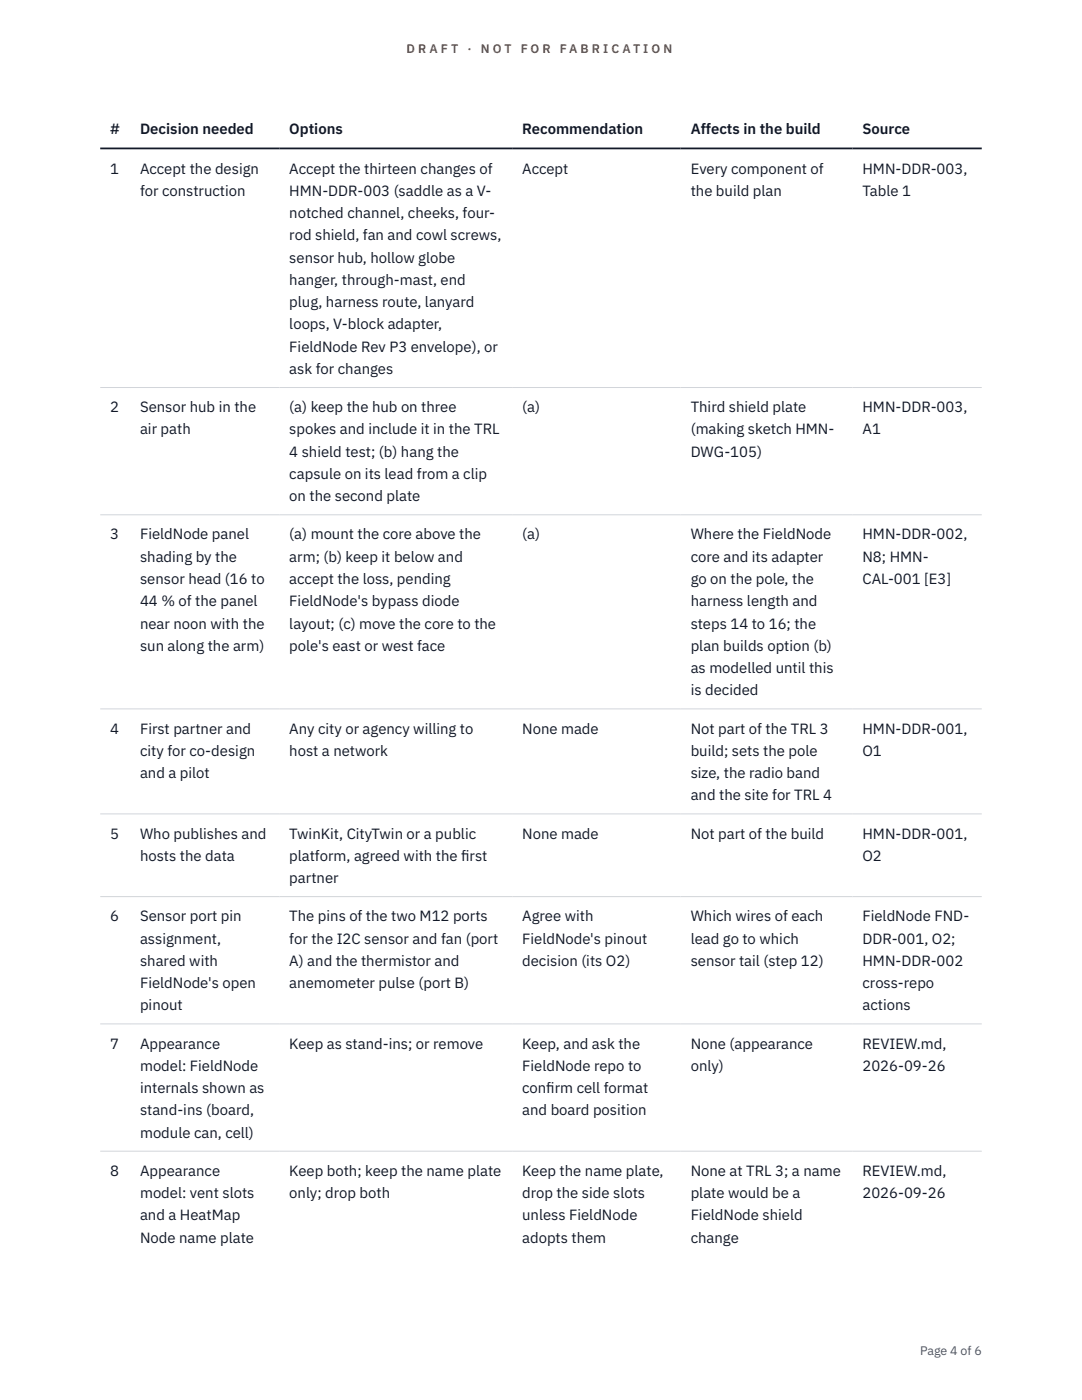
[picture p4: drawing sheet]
<svg xmlns="http://www.w3.org/2000/svg" width="216mm" height="279mm" viewBox="0 0 216 279" stroke-linecap="round" stroke-linejoin="round" font-family="sans-serif">
<defs><g id="words">
<g font-size="3" fill="#111827">
<text x="22" y="26.8">#</text>
<text x="27.9" y="26.8">Decision needed</text>
<text x="57.7" y="26.8">Options</text>
<text x="104.2" y="26.8">Recommendation</text>
<text x="137.8" y="26.8">Affects in the build</text>
<text x="172.1" y="26.8">Source</text>
<text x="22" y="34.6">1</text>
<text x="27.9" y="34.6">Accept the design</text>
<text x="57.7" y="34.6">Accept the thirteen changes of</text>
<text x="104.2" y="34.6">Accept</text>
<text x="137.8" y="34.6">Every component of</text>
<text x="172.1" y="34.6">HMN-DDR-003,</text>
<text x="27.9" y="39.1">for construction</text>
<text x="57.7" y="39.1">HMN-DDR-003 (saddle as a V-</text>
<text x="137.8" y="39.1">the build plan</text>
<text x="172.1" y="39.1">Table 1</text>
<text x="57.7" y="43.5">notched channel, cheeks, four-</text>
<text x="57.7" y="48">rod shield, fan and cowl screws,</text>
<text x="57.7" y="52.4">sensor hub, hollow globe</text>
<text x="57.7" y="56.9">hanger, through-mast, end</text>
<text x="57.7" y="61.3">plug, harness route, lanyard</text>
<text x="57.7" y="65.7">loops, V-block adapter,</text>
<text x="57.7" y="70.2">FieldNode Rev P3 envelope), or</text>
<text x="57.7" y="74.6">ask for changes</text>
<text x="22" y="82.3">2</text>
<text x="27.9" y="82.3">Sensor hub in the</text>
<text x="57.7" y="82.3">(a) keep the hub on three</text>
<text x="104.2" y="82.3">(a)</text>
<text x="137.8" y="82.3">Third shield plate</text>
<text x="172.1" y="82.3">HMN-DDR-003,</text>
<text x="27.9" y="86.7">air path</text>
<text x="57.7" y="86.7">spokes and include it in the TRL</text>
<text x="137.8" y="86.7">(making sketch HMN-</text>
<text x="172.1" y="86.7">A1</text>
<text x="57.7" y="91.1">4 shield test; (b) hang the</text>
<text x="57.7" y="95.6">capsule on its lead from a clip</text>
<text x="137.8" y="91.1">DWG-105)</text>
<text x="57.7" y="100">on the second plate</text>
<text x="22" y="107.7">3</text>
<text x="27.9" y="107.7">FieldNode panel</text>
<text x="57.7" y="107.7">(a) mount the core above the</text>
<text x="104.2" y="107.7">(a)</text>
<text x="137.8" y="107.7">Where the FieldNode</text>
<text x="172.1" y="107.7">HMN-DDR-002,</text>
<text x="27.9" y="112.1">shading by the</text>
<text x="57.7" y="112.1">arm; (b) keep it below and</text>
<text x="137.8" y="112.1">core and its adapter</text>
<text x="172.1" y="112.1">N8; HMN-</text>
<text x="27.9" y="116.5">sensor head (16 to</text>
<text x="57.7" y="116.5">accept the loss, pending</text>
<text x="137.8" y="116.5">go on the pole, the</text>
<text x="172.1" y="116.5">CAL-001 [E3]</text>
<text x="27.9" y="121">44 % of the panel</text>
<text x="27.9" y="125.4">near noon with the</text>
<text x="57.7" y="121">FieldNode's bypass diode</text>
<text x="57.7" y="125.4">layout; (c) move the core to the</text>
<text x="137.8" y="121">harness length and</text>
<text x="137.8" y="125.4">steps 14 to 16; the</text>
<text x="27.9" y="129.9">sun along the arm)</text>
<text x="57.7" y="129.9">pole's east or west face</text>
<text x="137.8" y="129.9">plan builds option (b)</text>
<text x="137.8" y="134.3">as modelled until this</text>
<text x="137.8" y="138.8">is decided</text>
<text x="22" y="146.4">4</text>
<text x="27.9" y="146.4">First partner and</text>
<text x="57.7" y="146.4">Any city or agency willing to</text>
<text x="104.2" y="146.4">None made</text>
<text x="137.8" y="146.4">Not part of the TRL 3</text>
<text x="172.1" y="146.4">HMN-DDR-001,</text>
<text x="27.9" y="150.8">city for co-design</text>
<text x="27.9" y="155.3">and a pilot</text>
<text x="57.7" y="150.8">host a network</text>
<text x="137.8" y="150.8">build; sets the pole</text>
<text x="137.8" y="155.3">size, the radio band</text>
<text x="172.1" y="150.8">O1</text>
<text x="137.8" y="159.7">and the site for TRL 4</text>
<text x="22" y="167.4">5</text>
<text x="27.9" y="167.4">Who publishes and</text>
<text x="57.7" y="167.4">TwinKit, CityTwin or a public</text>
<text x="104.2" y="167.4">None made</text>
<text x="137.8" y="167.4">Not part of the build</text>
<text x="172.1" y="167.4">HMN-DDR-001,</text>
<text x="27.9" y="171.8">hosts the data</text>
<text x="57.7" y="171.8">platform, agreed with the f</text>
<text x="92" y="171.8">irst</text>
<text x="172.1" y="171.8">O2</text>
<text x="57.7" y="176.2">partner</text>
<text x="22" y="183.9">6</text>
<text x="27.9" y="183.9">Sensor port pin</text>
<text x="57.7" y="183.9">The pins of the two M12 ports</text>
<text x="104.2" y="183.9">Agree with</text>
<text x="137.8" y="183.9">Which wires of each</text>
<text x="172.1" y="183.9">FieldNode FND-</text>
<text x="27.9" y="188.3">assignment,</text>
<text x="57.7" y="188.3">for the I2C sensor and fan (port</text>
<text x="104.2" y="188.3">FieldNode's pinout</text>
<text x="137.8" y="188.3">lead go to which</text>
<text x="172.1" y="188.3">DDR-001, O2;</text>
<text x="27.9" y="192.8">shared with</text>
<text x="27.9" y="197.2">FieldNode's open</text>
<text x="57.7" y="192.8">A) and the thermistor and</text>
<text x="57.7" y="197.2">anemometer pulse (port B)</text>
<text x="104.2" y="192.8">decision (its O2)</text>
<text x="137.8" y="192.8">sensor tail (step 12)</text>
<text x="172.1" y="192.8">HMN-DDR-002</text>
<text x="172.1" y="197.2">cross-repo</text>
<text x="27.9" y="201.6">pinout</text>
<text x="172.1" y="201.6">actions</text>
<text x="22" y="209.3">7</text>
<text x="27.9" y="209.3">Appearance</text>
<text x="57.7" y="209.3">Keep as stand-ins; or remove</text>
<text x="104.2" y="209.3">Keep, and ask the</text>
<text x="137.8" y="209.3">None (appearance</text>
<text x="172.1" y="209.3">REVIEW.md,</text>
<text x="27.9" y="213.7">model: FieldNode</text>
<text x="104.2" y="213.7">FieldNode repo to</text>
<text x="137.8" y="213.7">only)</text>
<text x="172.1" y="213.7">2026-09-26</text>
<text x="27.9" y="218.2">internals shown as</text>
<text x="104.2" y="218.2">conf</text>
<text x="109" y="218.2">irm cell format</text>
<text x="27.9" y="222.6">stand-ins (board,</text>
<text x="27.9" y="227">module can, cell)</text>
<text x="104.2" y="222.6">and board position</text>
<text x="22" y="234.7">8</text>
<text x="27.9" y="234.7">Appearance</text>
<text x="27.9" y="239.1">model: vent slots</text>
<text x="57.7" y="234.7">Keep both; keep the name plate</text>
<text x="57.7" y="239.1">only; drop both</text>
<text x="104.2" y="234.7">Keep the name plate,</text>
<text x="104.2" y="239.1">drop the side slots</text>
<text x="137.8" y="234.7">None at TRL 3; a name</text>
<text x="137.8" y="239.1">plate would be a</text>
<text x="172.1" y="234.7">REVIEW.md,</text>
<text x="172.1" y="239.1">2026-09-26</text>
<text x="27.9" y="243.6">and a HeatMap</text>
<text x="104.2" y="243.6">unless FieldNode</text>
<text x="137.8" y="243.6">FieldNode shield</text>
<text x="27.9" y="248">Node name plate</text>
<text x="104.2" y="248">adopts them</text>
<text x="137.8" y="248">change</text>
</g>
<g font-size="2.5" fill="#b45309">
<text x="81.1" y="10.5">D R A F T</text>
<text x="93.3" y="10.5">·</text>
<text x="95.9" y="10.5">N O T</text>
<text x="103.9" y="10.5">F O R</text>
<text x="111.7" y="10.5">F A B R I C A T I O N</text>
</g>
<text font-size="2.5" fill="#4b5563" x="183.6" y="270.3">Page 4 of 6</text>
</g></defs>
<path d="M20 77.3h175.9M20 102.7h175.9M20 141.5h175.9M20 162.4h175.9M20 178.9h175.9M20 204.3h175.9M20 229.7h175.9" fill="none" stroke="#d1d5db" stroke-width=".2"/>
<path d="M20 29.6h175.9" fill="none" stroke="#111827" stroke-width=".35"/>
<use href="#words"/>
</svg>
